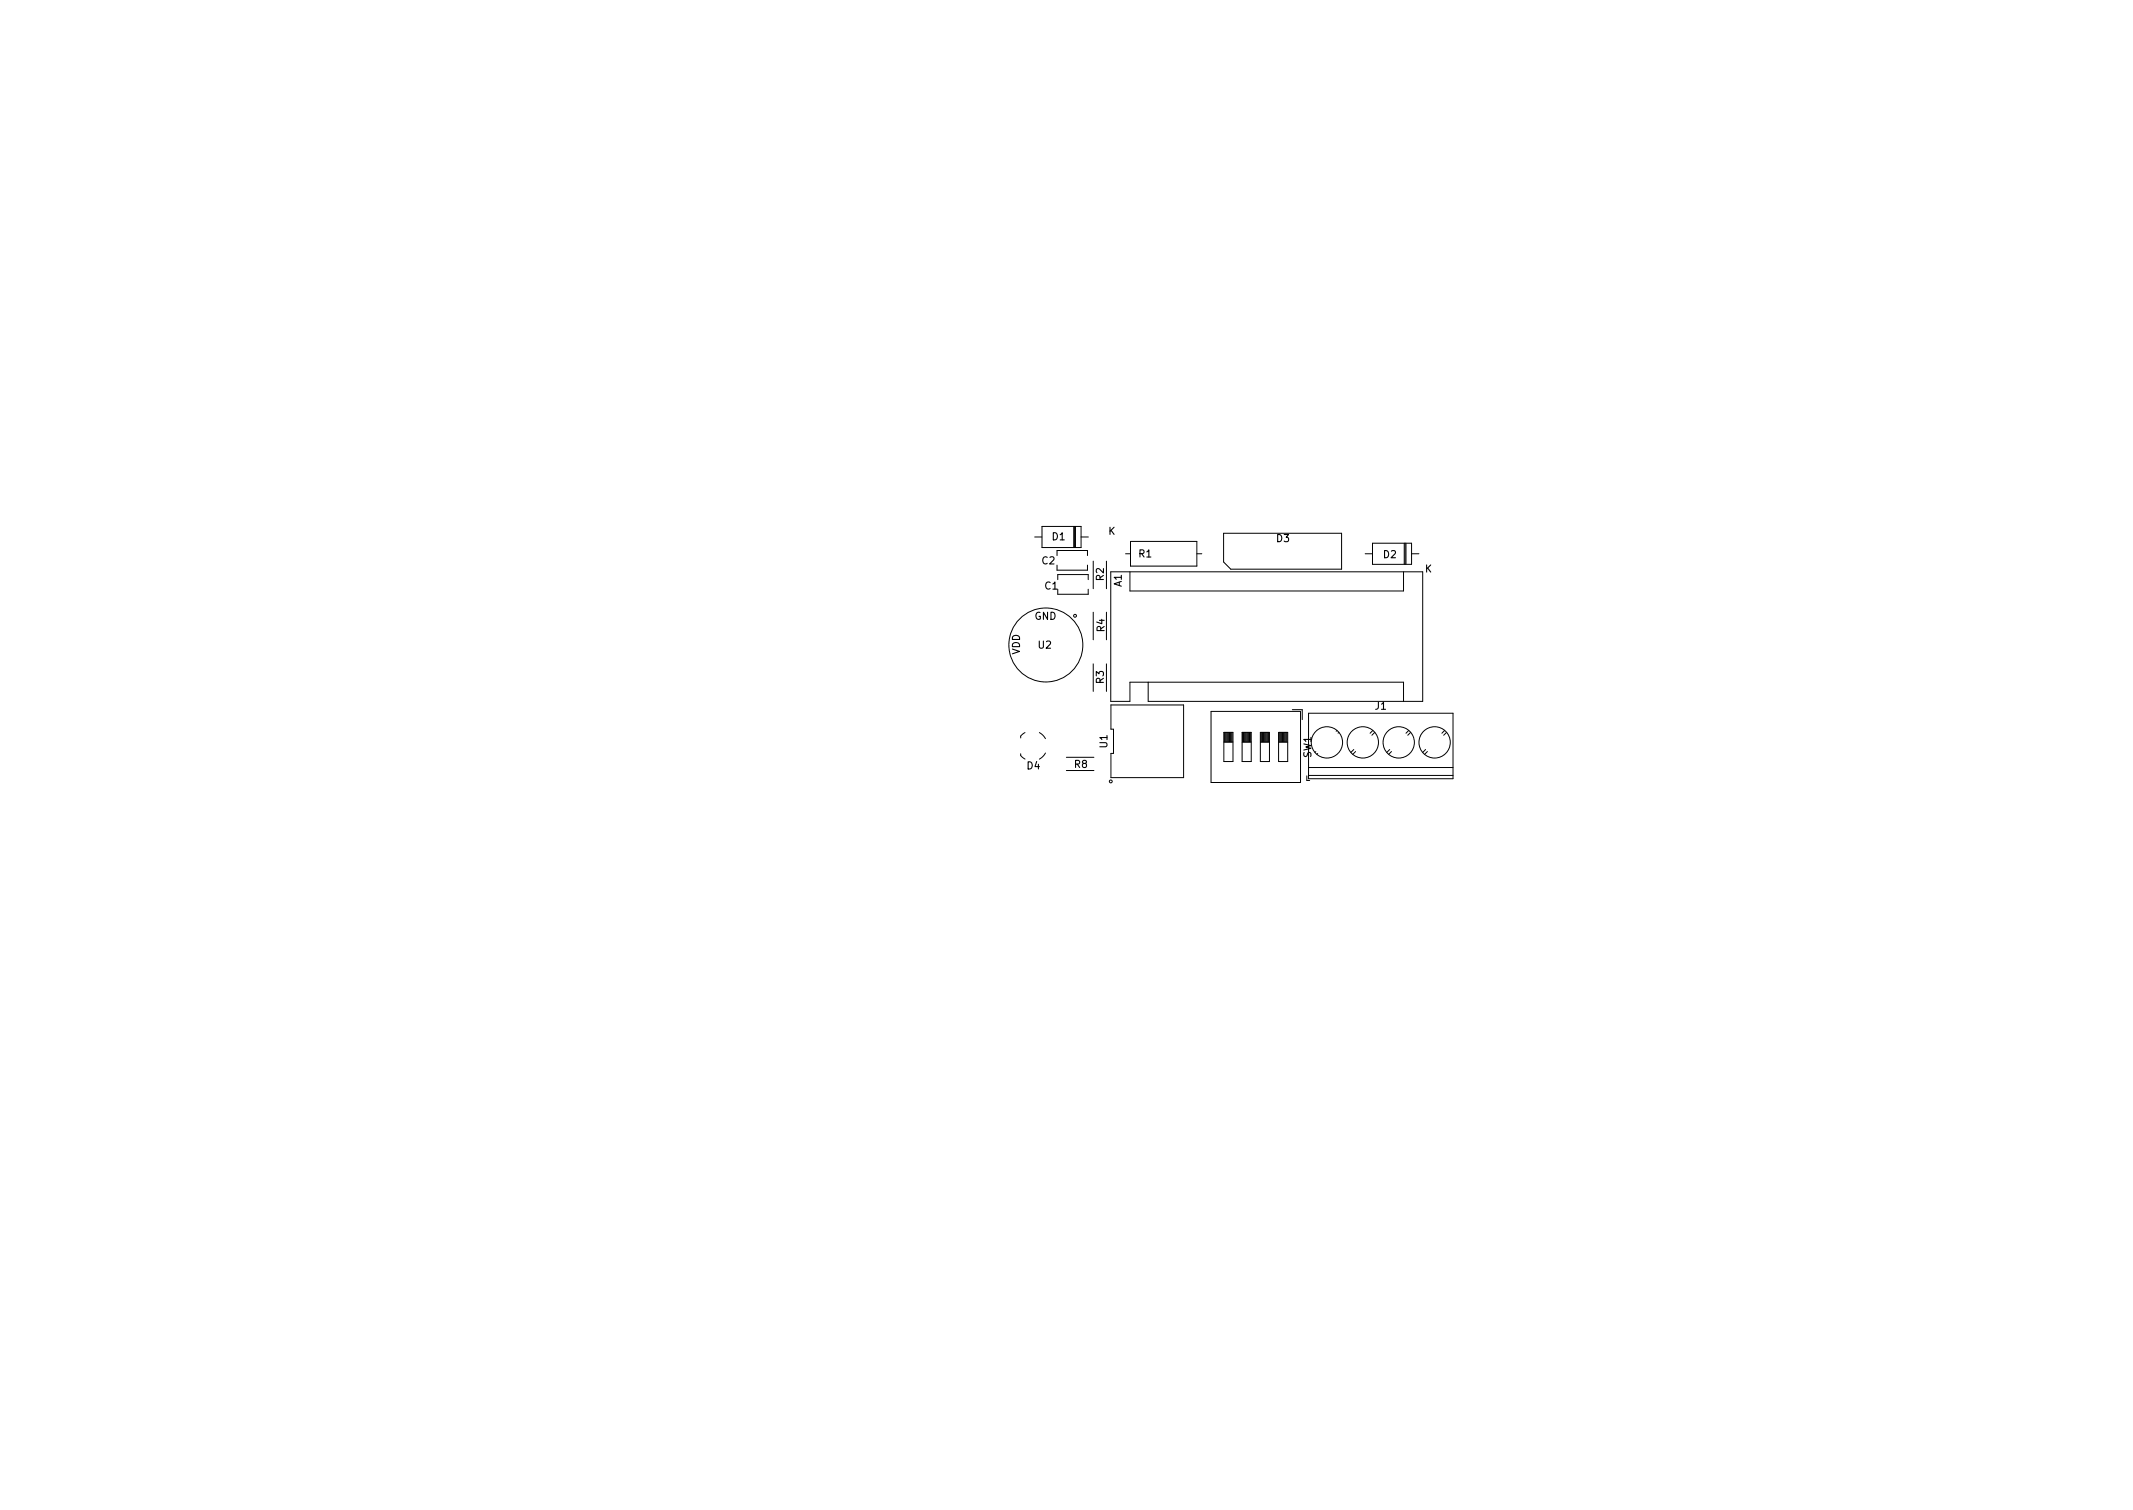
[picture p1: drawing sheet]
<svg xmlns="http://www.w3.org/2000/svg" width="297mm" height="210mm" viewBox="0 0 297 210" stroke-linecap="round" stroke-linejoin="round" font-family="sans-serif">
<defs><g id="words">
<g font-size="1.4">
<text x="146.5" y="75.2">D1</text>
<text x="154.3" y="74.5">K</text>
<text x="158.6" y="77.6">R1</text>
<text x="177.8" y="75.5">D3</text>
<text x="192.7" y="77.7">D2</text>
<text x="145.1" y="78.6">C2</text>
<text x="145.5" y="82.1">C1</text>
<text x="153.7" y="80.8" transform="rotate(-90 153.7 80.8)">R2</text>
<text x="156.2" y="81.7" transform="rotate(-90 156.2 81.7)">A1</text>
<text x="198.4" y="79.7">K</text>
<text x="144" y="86.3">GND</text>
<text x="153.8" y="88" transform="rotate(-90 153.8 88)">R4</text>
<text x="142" y="91.2" transform="rotate(-90 142 91.2)">VDD</text>
<text x="144.6" y="90.3">U2</text>
<text x="153.7" y="95.2" transform="rotate(-90 153.7 95.2)">R3</text>
<text x="191.5" y="98.8">J1</text>
<text x="143" y="107.1">D4</text>
<text x="149.6" y="106.9">R8</text>
<text x="154.2" y="104.1" transform="rotate(-90 154.2 104.1)">U1</text>
<text x="182.6" y="105.5" transform="rotate(-90 182.6 105.5)">SW1</text>
</g>
</g></defs>
<g fill="none" stroke="#000" stroke-width=".14">
<path d="M144.1 74.8h1M145.1 73.3h5.4v2.9h-5.4zM147.2 78.7v.7h4.2v-.7M147.2 77.4v-.7h4.2v.7M149.5 73.3v2.9M149.6 73.3v2.9M149.8 73.3v2.9M150.5 74.8h1.1M152.2 78.1v3.9M154.1 78.1v3.9M156.7 77.1h.7M157.4 79.6v2.7h38.1v-2.7"/>
<path d="M157.4 75.4h9.3v3.4h-9.3zM166.7 77.1h.7M170.4 74.3h16.4v5h-15.4l-1-1zM190.1 77.1h1M191.1 75.6h5.5v3h-5.5zM195.6 75.6v3M195.7 75.6v3M195.8 75.6v3M196.6 77.1h1M147.3 80.7v-.7h4.2v.7M147.3 82v.7h4.2v-.7M152.2 85.2v3.9"/>
<path d="M152.2 92.4v3.9M154.1 85.2v3.9M154.1 92.4v3.9M154.7 98.2h10.1v10.1h-10.1v-3.4h.4v-3.4h-.4zM159.9 95v2.7h38.2v-18.1h-43.4v18.1h2.7v-2.7h38.1v2.7M168.6 99.1h12.5v9.9h-12.5zM180 98.8h1.3v1.4M182.2 99.3h20.1v9.1h-20.1zM142.1 105a.8 .8 0 0 0 .6 .7M142.7 102l-.3 .2a.48 .48 0 0 0-.3 .6M144.7 102l.6 .4 .3 .5M145.6 104.9l-.4 .5-.5 .3"/>
<path d="M148.5 107.3h3.8M148.5 105.4h3.8M170.4 102h1.3v4h-1.3zM170.4 103.3h1.3M170.5 102v1.3M170.6 102v1.3M170.7 102v1.3M170.9 102v1.3M171 102v1.3M171.1 102v1.3M171.2 102v1.3M171.3 102v1.3"/>
<path d="M171.5 102v1.3M171.6 102v1.3M173 102h1.2v4h-1.2zM173 103.3h1.2M173 102v1.3M173.2 102v1.3M173.3 102v1.3M173.4 102v1.3M173.5 102v1.3M173.6 102v1.3M173.8 102v1.3M173.9 102v1.3"/>
<path d="M174 102v1.3M174.1 102v1.3M175.5 102h1.3v4h-1.3zM175.5 103.3h1.3M175.6 102v1.3M175.7 102v1.3M175.8 102v1.3M175.9 102v1.3M176.1 102v1.3M176.2 102v1.3M176.3 102v1.3M176.4 102v1.3"/>
<path d="M176.5 102v1.3M176.7 102v1.3M178.1 102h1.2v4h-1.2zM178.1 103.3h1.2M178.1 102v1.3M178.2 102v1.3M178.4 102v1.3M178.5 102v1.3M178.6 102v1.3M178.7 102v1.3M178.8 102v1.3M179 102v1.3"/>
<path d="M179.1 102v1.3M179.2 102v1.3M182 108v.7h.4M182.2 108h20.1M182.2 106.9h20.1M183.2 104.7l-.1 .1M183.5 104.9l-.1 .1M186.2 101.7l-.1 .1M186.4 102l-.1 .1M188.5 104.4l-.4 .4M188.8 104.6l-.4 .4M191.2 101.7l-.4 .4"/>
<path d="M191.4 102l-.4 .4M193.5 104.4l-.4 .4M193.8 104.6l-.4 .4M196.2 101.7l-.4 .4M196.4 102l-.4 .4M198.5 104.4l-.4 .4M198.8 104.6l-.4 .4M201.2 101.7l-.4 .4M201.4 102l-.4 .4"/>
<circle cx="145.6" cy="89.8" r="5.1"/>
<circle cx="149.7" cy="85.7" r=".2"/>
<circle cx="154.7" cy="108.8" r=".2"/>
<circle cx="184.8" cy="103.4" r="2.18"/>
<circle cx="189.8" cy="103.4" r="2.18"/>
<circle cx="194.8" cy="103.4" r="2.18"/>
<circle cx="199.8" cy="103.4" r="2.18"/>
</g>
<use href="#words"/>
</svg>
